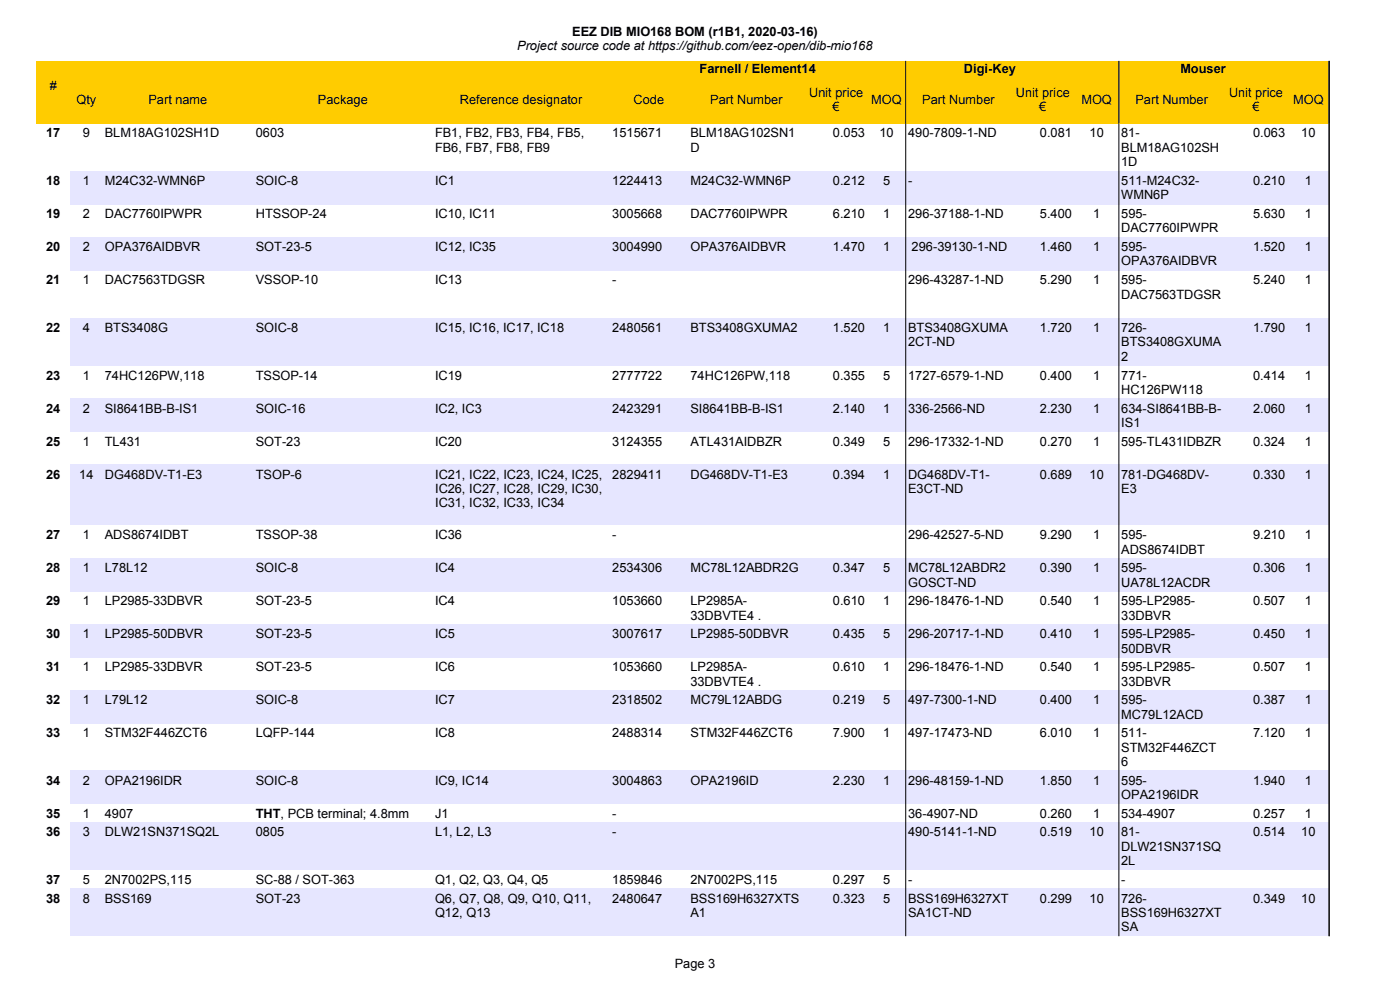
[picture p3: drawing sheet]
<svg xmlns="http://www.w3.org/2000/svg" width="297mm" height="210mm" viewBox="0 0 297 210" stroke-linecap="round" stroke-linejoin="round" font-family="sans-serif">
<defs><g id="words">
<g font-size="2.7">
<text x="109.7" y="10.6">Project source code at https://github.com/eez-open/dib-mio168</text>
<text x="121.4" y="7.5">EEZ DIB MIO168 BOM (r1B1, 2020-03-16)</text>
<text x="148.4" y="15.4">Farnell / Element14</text>
<text x="204.5" y="15.4">Digi-Key</text>
<text x="250.4" y="15.4">Mouser</text>
<text x="10.5" y="19">#</text>
<text x="16.2" y="22.1">Qty</text>
<text x="31.5" y="22.1">Part name</text>
<text x="67.5" y="22.1">Package</text>
<text x="97.5" y="22.1">Reference designator</text>
<text x="134.4" y="22.1">Code</text>
<text x="150.7" y="22.1">Part Number</text>
<text x="171.7" y="20.6">Unit price</text>
<text x="176.6" y="23.6">€</text>
<text x="184.8" y="22.1">MOQ</text>
<text x="195.6" y="22.1">Part Number</text>
<text x="215.5" y="20.6">Unit price</text>
<text x="220.5" y="23.6">€</text>
<text x="229.4" y="22.1">MOQ</text>
<text x="240.9" y="22.1">Part Number</text>
<text x="260.7" y="20.6">Unit price</text>
<text x="265.7" y="23.6">€</text>
<text x="274.3" y="22.1">MOQ</text>
<text x="9.8" y="29.1">17</text>
<text x="17.6" y="29.1">9</text>
<text x="22.2" y="29.1">BLM18AG102SH1D</text>
<text x="54.3" y="29.1">0603</text>
<text x="92.3" y="29.1">FB1, FB2, FB3, FB4, FB5,</text>
<text x="129.9" y="29.1">1515671</text>
<text x="146.5" y="29.1">BLM18AG102SN1</text>
<text x="176.7" y="29.1">0.053</text>
<text x="186.5" y="29.1">10</text>
<text x="192.7" y="29.1">490-7809-1-ND</text>
<text x="220.6" y="29.1">0.081</text>
<text x="231.1" y="29.1">10</text>
<text x="237.8" y="29.1">81-</text>
<text x="265.9" y="29.1">0.063</text>
<text x="276.1" y="29.1">10</text>
<text x="92.3" y="32.2">FB6, FB7, FB8, FB9</text>
<text x="146.5" y="32.2">D</text>
<text x="237.8" y="32.2">BLM18AG102SH</text>
<text x="237.8" y="35.2">1D</text>
<text x="9.8" y="39.3">18</text>
<text x="17.6" y="39.3">1</text>
<text x="22.2" y="39.3">M24C32-WMN6P</text>
<text x="54.3" y="39.3">SOIC-8</text>
<text x="92.3" y="39.3">IC1</text>
<text x="129.9" y="39.3">1224413</text>
<text x="146.5" y="39.3">M24C32-WMN6P</text>
<text x="176.7" y="39.3">0.212</text>
<text x="187.3" y="39.3">5</text>
<text x="192.7" y="39.3">-</text>
<text x="237.9" y="39.3">511-M24C32-</text>
<text x="265.9" y="39.3">0.210</text>
<text x="276.8" y="39.3">1</text>
<text x="9.8" y="46.3">19</text>
<text x="17.6" y="46.3">2</text>
<text x="22.2" y="46.3">DAC7760IPWPR</text>
<text x="54.3" y="46.3">HTSSOP-24</text>
<text x="92.3" y="46.3">IC10, IC11</text>
<text x="129.9" y="46.3">3005668</text>
<text x="146.5" y="46.3">DAC7760IPWPR</text>
<text x="176.7" y="46.3">6.210</text>
<text x="187.3" y="46.3">1</text>
<text x="192.7" y="46.3">296-37188-1-ND</text>
<text x="220.6" y="46.3">5.400</text>
<text x="231.9" y="46.3">1</text>
<text x="237.9" y="42.3">WMN6P</text>
<text x="237.9" y="46.3">595-</text>
<text x="265.9" y="46.3">5.630</text>
<text x="276.8" y="46.3">1</text>
<text x="9.8" y="53.3">20</text>
<text x="17.6" y="53.3">2</text>
<text x="22.2" y="53.3">OPA376AIDBVR</text>
<text x="54.3" y="53.3">SOT-23-5</text>
<text x="92.3" y="53.3">IC12, IC35</text>
<text x="129.9" y="53.3">3004990</text>
<text x="146.5" y="53.3">OPA376AIDBVR</text>
<text x="176.7" y="53.3">1.470</text>
<text x="187.3" y="53.3">1</text>
<text x="193.4" y="53.3">296-39130-1-ND</text>
<text x="220.6" y="53.3">1.460</text>
<text x="231.9" y="53.3">1</text>
<text x="237.9" y="49.3">DAC7760IPWPR</text>
<text x="237.9" y="53.3">595-</text>
<text x="265.9" y="53.3">1.520</text>
<text x="276.8" y="53.3">1</text>
<text x="237.9" y="56.3">OPA376AIDBVR</text>
<text x="9.8" y="60.3">21</text>
<text x="17.6" y="60.3">1</text>
<text x="22.2" y="60.3">DAC7563TDGSR</text>
<text x="54.3" y="60.3">VSSOP-10</text>
<text x="92.3" y="60.3">IC13</text>
<text x="129.9" y="60.3">-</text>
<text x="192.7" y="60.3">296-43287-1-ND</text>
<text x="220.6" y="60.3">5.290</text>
<text x="231.9" y="60.3">1</text>
<text x="237.8" y="60.3">595-</text>
<text x="237.8" y="63.3">DAC7563TDGSR</text>
<text x="265.9" y="60.3">5.240</text>
<text x="276.8" y="60.3">1</text>
<text x="9.8" y="70.4">22</text>
<text x="17.6" y="70.4">4</text>
<text x="22.2" y="70.4">BTS3408G</text>
<text x="54.3" y="70.4">SOIC-8</text>
<text x="92.3" y="70.4">IC15, IC16, IC17, IC18</text>
<text x="129.9" y="70.4">2480561</text>
<text x="146.5" y="70.4">BTS3408GXUMA2</text>
<text x="176.7" y="70.4">1.520</text>
<text x="187.3" y="70.4">1</text>
<text x="192.7" y="70.4">BTS3408GXUMA</text>
<text x="220.6" y="70.4">1.720</text>
<text x="231.9" y="70.4">1</text>
<text x="237.8" y="70.4">726-</text>
<text x="265.9" y="70.4">1.790</text>
<text x="276.8" y="70.4">1</text>
<text x="192.7" y="73.4">2CT-ND</text>
<text x="237.8" y="73.4">BTS3408GXUMA</text>
<text x="237.8" y="76.5">2</text>
<text x="9.8" y="80.5">23</text>
<text x="17.6" y="80.5">1</text>
<text x="22.2" y="80.5">74HC126PW,118</text>
<text x="54.3" y="80.5">TSSOP-14</text>
<text x="92.3" y="80.5">IC19</text>
<text x="129.9" y="80.5">2777722</text>
<text x="146.5" y="80.5">74HC126PW,118</text>
<text x="176.7" y="80.5">0.355</text>
<text x="187.3" y="80.5">5</text>
<text x="192.7" y="80.5">1727-6579-1-ND</text>
<text x="220.6" y="80.5">0.400</text>
<text x="231.9" y="80.5">1</text>
<text x="237.9" y="80.5">771-</text>
<text x="237.9" y="83.5">HC126PW118</text>
<text x="265.9" y="80.5">0.414</text>
<text x="276.8" y="80.5">1</text>
<text x="9.8" y="87.5">24</text>
<text x="17.6" y="87.5">2</text>
<text x="22.2" y="87.5">SI8641BB-B-IS1</text>
<text x="54.3" y="87.5">SOIC-16</text>
<text x="92.3" y="87.5">IC2, IC3</text>
<text x="129.9" y="87.5">2423291</text>
<text x="146.5" y="87.5">SI8641BB-B-IS1</text>
<text x="176.7" y="87.5">2.140</text>
<text x="187.3" y="87.5">1</text>
<text x="192.7" y="87.5">336-2566-ND</text>
<text x="220.6" y="87.5">2.230</text>
<text x="231.9" y="87.5">1</text>
<text x="237.9" y="87.5">634-SI8641BB-B-</text>
<text x="265.9" y="87.5">2.060</text>
<text x="276.8" y="87.5">1</text>
<text x="9.8" y="94.5">25</text>
<text x="17.6" y="94.5">1</text>
<text x="22.2" y="94.5">TL431</text>
<text x="54.3" y="94.5">SOT-23</text>
<text x="92.3" y="94.5">IC20</text>
<text x="129.9" y="94.5">3124355</text>
<text x="146.5" y="94.5">ATL431AIDBZR</text>
<text x="176.7" y="94.5">0.349</text>
<text x="187.3" y="94.5">5</text>
<text x="192.7" y="94.5">296-17332-1-ND</text>
<text x="220.6" y="94.5">0.270</text>
<text x="231.9" y="94.5">1</text>
<text x="237.8" y="94.5">595-TL431IDBZR</text>
<text x="237.9" y="90.6">IS1</text>
<text x="265.9" y="94.5">0.324</text>
<text x="276.8" y="94.5">1</text>
<text x="9.8" y="101.5">26</text>
<text x="16.8" y="101.5">14</text>
<text x="22.2" y="101.5">DG468DV-T1-E3</text>
<text x="54.3" y="101.5">TSOP-6</text>
<text x="92.3" y="101.5">IC21, IC22, IC23, IC24, IC25,</text>
<text x="129.9" y="101.5">2829411</text>
<text x="146.5" y="101.5">DG468DV-T1-E3</text>
<text x="176.7" y="101.5">0.394</text>
<text x="187.3" y="101.5">1</text>
<text x="192.7" y="101.5">DG468DV-T1-</text>
<text x="220.6" y="101.5">0.689</text>
<text x="231.1" y="101.5">10</text>
<text x="237.8" y="101.5">781-DG468DV-</text>
<text x="265.9" y="101.5">0.330</text>
<text x="276.8" y="101.5">1</text>
<text x="92.3" y="104.6">IC26, IC27, IC28, IC29, IC30,</text>
<text x="92.3" y="107.6">IC31, IC32, IC33, IC34</text>
<text x="192.7" y="104.6">E3CT-ND</text>
<text x="237.8" y="104.6">E3</text>
<text x="9.8" y="114.4">27</text>
<text x="17.6" y="114.4">1</text>
<text x="22.2" y="114.4">ADS8674IDBT</text>
<text x="54.3" y="114.4">TSSOP-38</text>
<text x="92.3" y="114.4">IC36</text>
<text x="129.9" y="114.4">-</text>
<text x="192.7" y="114.4">296-42527-5-ND</text>
<text x="220.6" y="114.4">9.290</text>
<text x="231.9" y="114.4">1</text>
<text x="237.9" y="114.4">595-</text>
<text x="237.9" y="117.4">ADS8674IDBT</text>
<text x="265.9" y="114.4">9.210</text>
<text x="276.8" y="114.4">1</text>
<text x="9.8" y="121.4">28</text>
<text x="17.6" y="121.4">1</text>
<text x="22.2" y="121.4">L78L12</text>
<text x="54.3" y="121.4">SOIC-8</text>
<text x="92.3" y="121.4">IC4</text>
<text x="129.9" y="121.4">2534306</text>
<text x="146.5" y="121.4">MC78L12ABDR2G</text>
<text x="176.7" y="121.4">0.347</text>
<text x="187.3" y="121.4">5</text>
<text x="192.7" y="121.4">MC78L12ABDR2</text>
<text x="192.7" y="124.4">GOSCT-ND</text>
<text x="220.6" y="121.4">0.390</text>
<text x="231.9" y="121.4">1</text>
<text x="237.9" y="121.4">595-</text>
<text x="237.9" y="124.4">UA78L12ACDR</text>
<text x="265.9" y="121.4">0.306</text>
<text x="276.8" y="121.4">1</text>
<text x="9.8" y="128.4">29</text>
<text x="17.6" y="128.4">1</text>
<text x="22.3" y="128.4">LP2985-33DBVR</text>
<text x="54.3" y="128.4">SOT-23-5</text>
<text x="92.3" y="128.4">IC4</text>
<text x="129.9" y="128.4">1053660</text>
<text x="146.5" y="128.4">LP2985A-</text>
<text x="146.5" y="131.4">33DBVTE4 .</text>
<text x="176.7" y="128.4">0.610</text>
<text x="187.3" y="128.4">1</text>
<text x="192.7" y="128.4">296-18476-1-ND</text>
<text x="220.6" y="128.4">0.540</text>
<text x="231.9" y="128.4">1</text>
<text x="237.9" y="128.4">595-LP2985-</text>
<text x="237.9" y="131.4">33DBVR</text>
<text x="265.9" y="128.4">0.507</text>
<text x="276.8" y="128.4">1</text>
<text x="9.8" y="135.4">30</text>
<text x="17.6" y="135.4">1</text>
<text x="22.2" y="135.4">LP2985-50DBVR</text>
<text x="54.3" y="135.4">SOT-23-5</text>
<text x="92.3" y="135.4">IC5</text>
<text x="129.9" y="135.4">3007617</text>
<text x="146.5" y="135.4">LP2985-50DBVR</text>
<text x="176.7" y="135.4">0.435</text>
<text x="187.3" y="135.4">5</text>
<text x="192.7" y="135.4">296-20717-1-ND</text>
<text x="220.6" y="135.4">0.410</text>
<text x="231.9" y="135.4">1</text>
<text x="237.9" y="135.4">595-LP2985-</text>
<text x="265.9" y="135.4">0.450</text>
<text x="276.8" y="135.4">1</text>
<text x="9.8" y="142.4">31</text>
<text x="17.6" y="142.4">1</text>
<text x="22.3" y="142.4">LP2985-33DBVR</text>
<text x="54.3" y="142.4">SOT-23-5</text>
<text x="92.3" y="142.4">IC6</text>
<text x="129.9" y="142.4">1053660</text>
<text x="146.5" y="142.4">LP2985A-</text>
<text x="176.7" y="142.4">0.610</text>
<text x="187.3" y="142.4">1</text>
<text x="192.7" y="142.4">296-18476-1-ND</text>
<text x="220.6" y="142.4">0.540</text>
<text x="231.9" y="142.4">1</text>
<text x="237.9" y="138.4">50DBVR</text>
<text x="237.9" y="142.4">595-LP2985-</text>
<text x="265.9" y="142.4">0.507</text>
<text x="276.8" y="142.4">1</text>
<text x="9.8" y="149.4">32</text>
<text x="17.6" y="149.4">1</text>
<text x="22.2" y="149.4">L79L12</text>
<text x="54.3" y="149.4">SOIC-8</text>
<text x="92.3" y="149.4">IC7</text>
<text x="129.9" y="149.4">2318502</text>
<text x="146.5" y="149.4">MC79L12ABDG</text>
<text x="146.5" y="145.5">33DBVTE4 .</text>
<text x="176.7" y="149.4">0.219</text>
<text x="187.3" y="149.4">5</text>
<text x="192.7" y="149.4">497-7300-1-ND</text>
<text x="220.6" y="149.4">0.400</text>
<text x="231.9" y="149.4">1</text>
<text x="237.9" y="145.5">33DBVR</text>
<text x="237.9" y="149.4">595-</text>
<text x="265.9" y="149.4">0.387</text>
<text x="276.8" y="149.4">1</text>
<text x="237.9" y="152.4">MC79L12ACD</text>
<text x="9.8" y="156.4">33</text>
<text x="17.6" y="156.4">1</text>
<text x="22.2" y="156.4">STM32F446ZCT6</text>
<text x="54.3" y="156.4">LQFP-144</text>
<text x="92.3" y="156.4">IC8</text>
<text x="129.9" y="156.4">2488314</text>
<text x="146.5" y="156.4">STM32F446ZCT6</text>
<text x="176.7" y="156.4">7.900</text>
<text x="187.3" y="156.4">1</text>
<text x="192.7" y="156.4">497-17473-ND</text>
<text x="220.6" y="156.4">6.010</text>
<text x="231.9" y="156.4">1</text>
<text x="237.8" y="156.4">511-</text>
<text x="237.8" y="159.5">STM32F446ZCT</text>
<text x="265.9" y="156.4">7.120</text>
<text x="276.8" y="156.4">1</text>
<text x="9.8" y="166.5">34</text>
<text x="17.6" y="166.5">2</text>
<text x="22.2" y="166.5">OPA2196IDR</text>
<text x="54.3" y="166.5">SOIC-8</text>
<text x="92.3" y="166.5">IC9, IC14</text>
<text x="129.9" y="166.5">3004863</text>
<text x="146.5" y="166.5">OPA2196ID</text>
<text x="176.7" y="166.5">2.230</text>
<text x="187.3" y="166.5">1</text>
<text x="192.7" y="166.5">296-48159-1-ND</text>
<text x="220.6" y="166.5">1.850</text>
<text x="231.9" y="166.5">1</text>
<text x="237.8" y="162.5">6</text>
<text x="237.9" y="166.5">595-</text>
<text x="265.9" y="166.5">1.940</text>
<text x="276.8" y="166.5">1</text>
<text x="9.8" y="173.5">35</text>
<text x="17.6" y="173.5">1</text>
<text x="22.2" y="173.5">4907</text>
<text x="54.3" y="173.5">THT, PCB terminal; 4.8mm</text>
<text x="92.3" y="173.5">J1</text>
<text x="129.9" y="173.5">-</text>
<text x="192.7" y="173.5">36-4907-ND</text>
<text x="220.6" y="173.5">0.260</text>
<text x="231.9" y="173.5">1</text>
<text x="237.8" y="173.5">534-4907</text>
<text x="237.9" y="169.5">OPA2196IDR</text>
<text x="265.9" y="173.5">0.257</text>
<text x="276.8" y="173.5">1</text>
<text x="9.8" y="177.4">36</text>
<text x="17.6" y="177.4">3</text>
<text x="22.2" y="177.4">DLW21SN371SQ2L</text>
<text x="54.3" y="177.4">0805</text>
<text x="92.3" y="177.4">L1, L2, L3</text>
<text x="129.9" y="177.4">-</text>
<text x="192.7" y="177.4">490-5141-1-ND</text>
<text x="220.6" y="177.4">0.519</text>
<text x="231.1" y="177.4">10</text>
<text x="237.8" y="177.4">81-</text>
<text x="265.9" y="177.4">0.514</text>
<text x="276.1" y="177.4">10</text>
<text x="237.8" y="180.4">DLW21SN371SQ</text>
<text x="237.8" y="183.5">2L</text>
<text x="9.8" y="187.5">37</text>
<text x="9.8" y="191.5">38</text>
<text x="17.6" y="187.5">5</text>
<text x="17.6" y="191.5">8</text>
<text x="22.2" y="187.5">2N7002PS,115</text>
<text x="22.2" y="191.5">BSS169</text>
<text x="54.3" y="187.5">SC-88 / SOT-363</text>
<text x="54.3" y="191.5">SOT-23</text>
<text x="92.3" y="187.5">Q1, Q2, Q3, Q4, Q5</text>
<text x="92.3" y="191.5">Q6, Q7, Q8, Q9, Q10, Q11,</text>
<text x="129.9" y="187.5">1859846</text>
<text x="129.9" y="191.5">2480647</text>
<text x="146.5" y="187.5">2N7002PS,115</text>
<text x="146.5" y="191.5">BSS169H6327XTS</text>
<text x="176.7" y="187.5">0.297</text>
<text x="176.7" y="191.5">0.323</text>
<text x="187.3" y="187.5">5</text>
<text x="187.3" y="191.5">5</text>
<text x="192.7" y="187.5">-</text>
<text x="192.7" y="191.5">BSS169H6327XT</text>
<text x="220.6" y="191.5">0.299</text>
<text x="231.1" y="191.5">10</text>
<text x="237.8" y="187.5">-</text>
<text x="237.8" y="191.5">726-</text>
<text x="265.9" y="191.5">0.349</text>
<text x="276.1" y="191.5">10</text>
<text x="92.3" y="194.5">Q12, Q13</text>
<text x="146.5" y="194.5">A1</text>
<text x="192.7" y="194.5">SA1CT-ND</text>
<text x="237.8" y="194.5">BSS169H6327XT</text>
<text x="237.8" y="197.5">SA</text>
<text x="143.2" y="205.2">Page 3</text>
</g>
</g></defs>
<path d="M7.6 12.9h274.3v13.3h-274.3z" fill-rule="evenodd" fill="#fc0"/>
<path d="M192.1 12.9v13.3M237.4 12.9v13.3M282 12.9v13.3" fill="none" stroke="#000" stroke-width=".21"/>
<g fill="#e6e6ff">
<path d="M14.9 36.3h267v7h-267z" fill-rule="evenodd"/>
<path d="M14.9 50.3h267v7h-267z" fill-rule="evenodd"/>
<path d="M14.9 67.4h267v10.1h-267z" fill-rule="evenodd"/>
<path d="M14.9 84.5h267v7h-267z" fill-rule="evenodd"/>
<path d="M14.9 98.5h267v12.9h-267z" fill-rule="evenodd"/>
<path d="M14.9 118.4h267v7h-267z" fill-rule="evenodd"/>
<path d="M14.9 132.4h267v7h-267z" fill-rule="evenodd"/>
<path d="M14.9 146.4h267v7h-267z" fill-rule="evenodd"/>
<path d="M14.9 163.5h267v7h-267z" fill-rule="evenodd"/>
<path d="M14.9 174.4h267v10.2h-267z" fill-rule="evenodd"/>
<path d="M14.9 188.4h267v10.2h-267z" fill-rule="evenodd"/>
</g>
<path d="M192.1 26.2v172.4M237.4 26.2v172.4M282 26.2v172.4" fill="none" stroke="#000" stroke-width=".21"/>
<use href="#words"/>
</svg>
